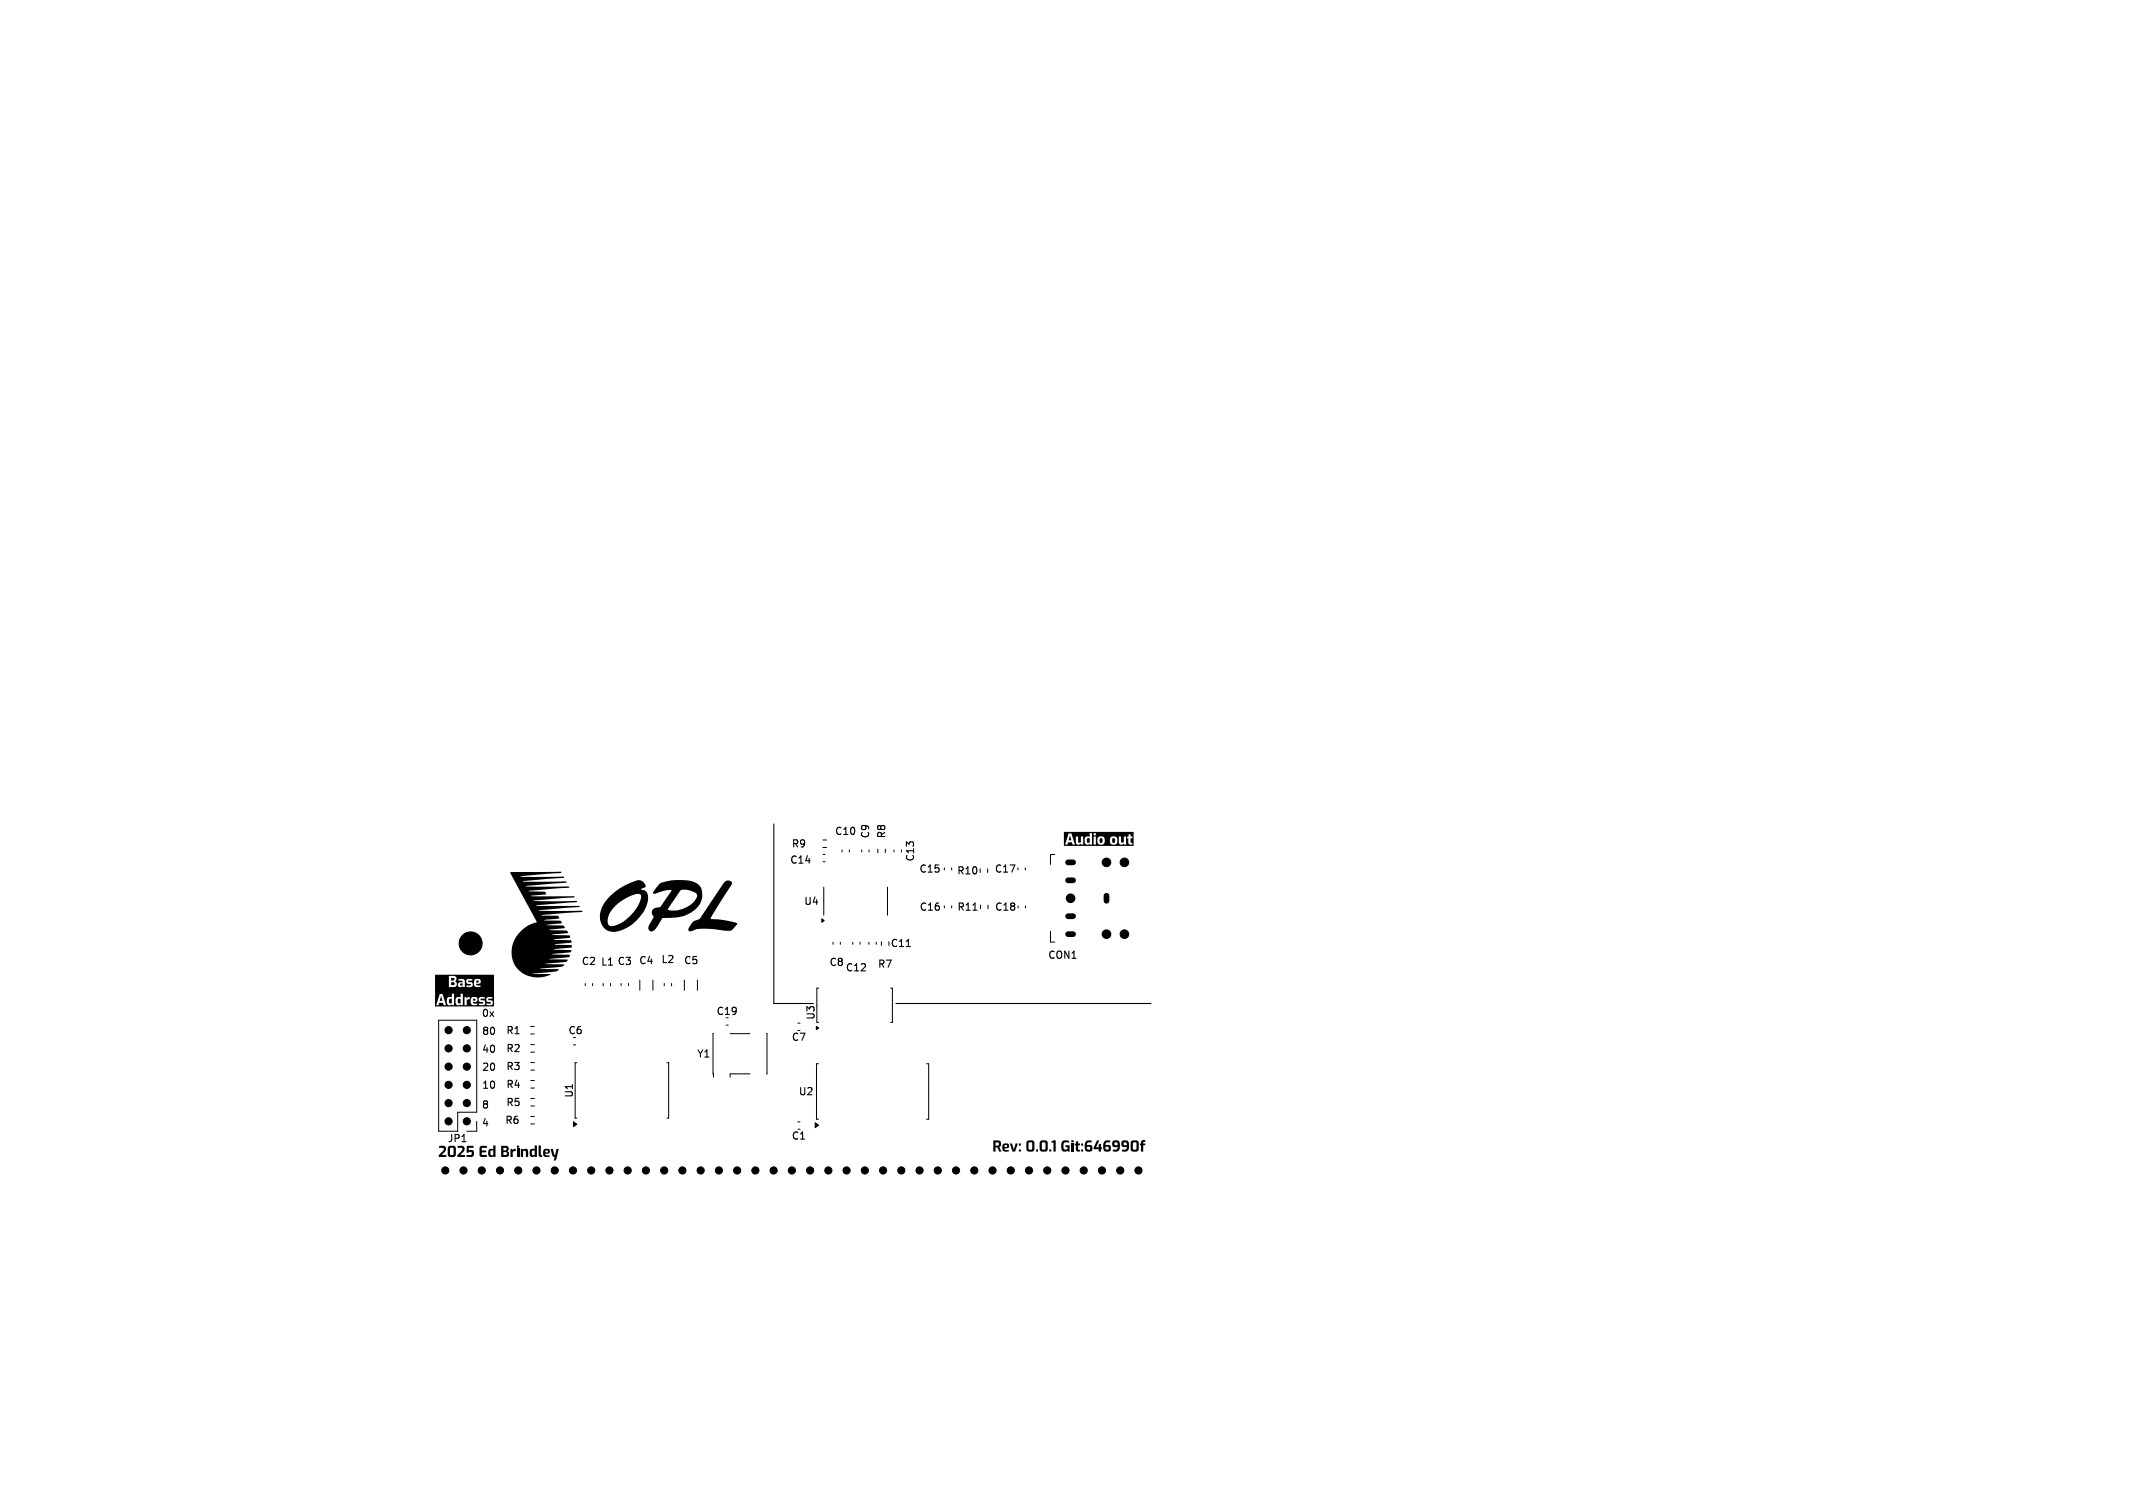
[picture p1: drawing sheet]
<svg xmlns="http://www.w3.org/2000/svg" width="297mm" height="210mm" viewBox="0 0 297 210" stroke-linecap="round" stroke-linejoin="round" font-family="sans-serif">
<defs><g id="words">
<g font-size="1.4">
<text x="110.1" y="118.2">R9</text>
<text x="116.2" y="116.5">C10</text>
<text x="121.2" y="116.9" transform="rotate(-90 121.2 116.9)">C9</text>
<text x="123.5" y="116.9" transform="rotate(-90 123.5 116.9)">R8</text>
<text x="109.9" y="120.5">C14</text>
<text x="127.5" y="120.1" transform="rotate(-90 127.5 120.1)">C13</text>
<text x="127.9" y="121.7">C15</text>
<text x="133.2" y="122">R10</text>
<text x="138.4" y="121.7">C17</text>
<text x="111.9" y="126.2">U4</text>
<text x="128" y="127">C16</text>
<text x="133.2" y="127">R11</text>
<text x="138.5" y="127">C18</text>
<text x="80.9" y="134.6">C2 L1 C3</text>
<text x="88.9" y="134.5">C4</text>
<text x="92" y="134.3">L2</text>
<text x="95.1" y="134.5">C5</text>
<text x="115.4" y="134.7">C8</text>
<text x="117.7" y="135.5">C12</text>
<text x="122.1" y="135">R7</text>
<text x="123.9" y="132.1">C11</text>
<text x="145.9" y="133.7">CON1</text>
<text x="67" y="141.8">0x</text>
<text x="99.7" y="141.5">C19</text>
<text x="113.6" y="142.1" transform="rotate(-90 113.6 142.1)">U3</text>
<text x="67" y="144.3">80</text>
<text x="67" y="149.3">20</text>
<text x="67" y="146.8">40</text>
<text x="70.4" y="149.2">R3</text>
<text x="70.4" y="144.2">R1</text>
<text x="70.4" y="146.7">R2</text>
<text x="79" y="144.2">C6</text>
<text x="97" y="147.5">Y1</text>
<text x="110.1" y="145.2">C7</text>
<text x="67" y="154.6">8</text>
<text x="67" y="151.8">10</text>
<text x="70.4" y="154.2">R5</text>
<text x="70.4" y="151.7">R4</text>
<text x="80" y="153" transform="rotate(-90 80 153)">U1</text>
<text x="111.1" y="152.7">U2</text>
<text x="62.2" y="159.3">JP1</text>
<text x="67" y="157.1">4</text>
<text x="70.2" y="156.7">R6</text>
<text x="110.1" y="158.9">C1</text>
</g>
</g></defs>
<path d="M107.8 114.8v25h5.4M124.7 139.8h35.5M126.2 131.8h.6M135.5 126.8h.5M64.3 159h.6" fill="none" stroke="#000" stroke-width=".15"/>
<g fill="#000">
<path d="M149 116.3l.2 .7h-.4zM151.4 116.8h.3v.5a.28 .28 0 0 1-.4 0 .28 .28 0 0 1 0-.4zM153.2 116.8v-.1a.32 .32 0 0 1 .3 .4 .32 .32 0 0 1-.3 .3l-.1-.2zM154.9 116.8l.1-.1a.32 .32 0 0 1 .3 .4 .32 .32 0 0 1-.3 .3l-.1-.2zM148.1 115.9h9.7v1.9h-9.7v-.2h.5l.1-.3h.6l.1 .3h.3l-.1-.3h.2a.39 .39 0 0 0 .3 .4 .39 .39 0 0 0 .4-.2l.1 .1h.2v-.5h.2a.43 .43 0 0 0 .2 .5 .43 .43 0 0 0 .5-.1l.1 .1h.8v-.5h.2a.52 .52 0 0 0 .5 .5 .52 .52 0 0 0 .5-.5h.7a.52 .52 0 0 0 .4 .5 .52 .52 0 0 0 .7-.3h.2a.39 .39 0 0 0 .3 .4 .39 .39 0 0 0 .4-.2v.1h.3v-1.1h.1v.2h.2v.5a.38 .38 0 0 0 .2 .4 .38 .38 0 0 0 .4 0v-.2l-.3-.1v-.6h.3v-.2h-.3v-.3h-.2l-.1 .3h-.6l-.1 .8a.2 .2 0 0 1-.2 .1 .2 .2 0 0 1-.1-.2v-.7h-.3v.8h-.2a.55 .55 0 0 0-.4-.8 .55 .55 0 0 0-.7 .6h-.7a.52 .52 0 0 0-.5-.6 .52 .52 0 0 0-.5 .6h-.2v-.6h-.3v1.1h-.3v-1.5h.3v.2h.3v-.3h-.9v.5a.47 .47 0 0 0-.5 0 .47 .47 0 0 0-.2 .6h-.2v-.6h-.3v.8a.2 .2 0 0 1-.3 .1 .2 .2 0 0 1-.1-.2v-.7h-.3v.8h-.2l-.4-1.2h-.4l-.5 1.5h-.2zM61.4 138.7l.2 .7h-.4zM62.6 139.1h.3v.6a.28 .28 0 0 1-.4 0 .28 .28 0 0 1 0-.4zM62.8 136.2h.3a.18 .18 0 0 1 .2 .2 .18 .18 0 0 1-.2 .1h-.3zM62.8 136.8h.5v.3l-.5 .1zM63.8 139.1h.3v.6a.28 .28 0 0 1-.3 0 .28 .28 0 0 1-.1-.4zM64.1 137l.3-.1v.3h-.3zM65.9 139.1a.16 .16 0 0 1 .3 0 .16 .16 0 0 1-.1 .2h-.3z"/>
<path d="M66.3 136.6h.1a.16 .16 0 0 1 .2 0 .16 .16 0 0 1-.1 .2h-.2zM71 121.5l6.4-.1a.71 .71 0 0 1 .8 .1l-.1 .1-5.6 .5h6v.1v.1l-5.7 .4 6.1 .1v.1h-.1l-5.6 .5 6 .1 .1 .1h-.1l-5.6 .5 2.3 .1 .2 .3-2.1 .3h6v.1l-5.7 .6h5.9l.2 .1-5.7 .5 6 .1v.1l-5.5 .4-.1 .1h5.9l.1 .2-5.7 .5h2a.37 .37 0 0 1 .5 .4l-2.1 .2 2.3 .1 .1 .4-2.1 .2 1.7 .1a.68 .68 0 0 1 .9 .3l-2.2 .3 1.9 .1a.51 .51 0 0 1 .7 .2l-.1 .1-2.2 .3 2.5 .1 .1 .3-2.3 .3h2.4l.1 .3a.25 .25 0 0 1-.4 .1l-2 .2 2.4 .1a.32 .32 0 0 1-.1 .4 .32 .32 0 0 1-.4 0l-2 .2 2.4 .1 .1 .1a.33 .33 0 0 1-.5 .3l-2.2 .2 2.4 .1v.1a.32 .32 0 0 1-.4 .2l-2.4 .3h2.6l-.2 .3-3 .3 2.6 .1a.56 .56 0 0 1-.7 .4l-2.6 .2 2.6 .1-.1 .2a11 11 0 0 1-3.1 .3l-.5 .1 2.6 .1a3.8 3.8 0 0 1-5.4-2.1 4.3 4.3 0 0 1 3.4-5.2zM84.9 124.8l1.1-.9 1.2-.7a3.5 3.5 0 0 1 2-.6 .85 .85 0 0 1 .7 .9l-.7 .4a1.13 1.13 0 0 1 1 1.5 5.8 5.8 0 0 1-4.8 4.4 1.79 1.79 0 0 1-1.8-1.5h1a.67 .67 0 0 0 1 .6 5.8 5.8 0 0 0 3.7-4.1 .48 .48 0 0 0-.8-.3 5.4 5.4 0 0 0-3.9 3.4v.4h-1a3.3 3.3 0 0 1 .3-2.1zM91.9 123.1l.7-.3a7.9 7.9 0 0 1 4.2 .1 1.97 1.97 0 0 1 .9 2.4 3.9 3.9 0 0 1-2.7 2.3l-1.1 .2h-1.6l-.6 1a1.16 1.16 0 0 1-1.2 .9 .82 .82 0 0 1 .1-1.3l.3-.4a.34 .34 0 0 0 .1-.3 .34 .34 0 0 0-.2-.3v-.3l.1-.5 2.1 .1a3.5 3.5 0 0 0 4.1-2 1.7 1.7 0 0 0-1.6-.8h-.1a.82 .82 0 0 0-1 .6l-1.4 2.1h-2.1l.3-.1a1.22 1.22 0 0 0 1.2-.9l1.1-1.6a4.3 4.3 0 0 0-2.3 .5h-.2l-.1-.2zM100.9 122.8a.67 .67 0 0 1 1 .2l-3 4.9a.66 .66 0 0 0 .8 .1l2.2 .4a.84 .84 0 0 1 .8 .2 1.82 1.82 0 0 1-1.2 1l-1.1-.1a7.2 7.2 0 0 0-4.3 .2 .31 .31 0 0 1-.3-.2 .31 .31 0 0 1 .2-.4 1.85 1.85 0 0 1 1.4-1.1zM62.4 159.7l.3-.1h.4a.36 .36 0 0 1 .4 .4v.7a.36 .36 0 0 1-.4 .4h-.3a.37 .37 0 0 1-.5-.4v-.7h.4v.8h.3l.2-.1-.1-.8-.3-.1-.1 .2h-.4zM60.6 135.7h8.2v4.5h-8.2v-.2h.5l.1-.3h.5l.1 .3h.3l-.2-.6h.3a.43 .43 0 0 0 .2 .5 .43 .43 0 0 0 .5 0l.1 .1h.2v-.6h.2a.43 .43 0 0 0 .2 .5 .43 .43 0 0 0 .5 0l.1 .1h.2v-1.1h.3v1.1h.3v-.6h.5a.51 .51 0 0 0 .2 .5 .51 .51 0 0 0 .6 .1l.2-.1v-.1l-.6-.1-.1-.2h.3a.3 .3 0 0 0 .4-.3h.1a.35 .35 0 0 0 .6 .3l.1 .1v.1l-.6 .1v.1l.2 .1a.44 .44 0 0 0 .4 0 .44 .44 0 0 0 .3-.4 .39 .39 0 0 0-.6-.3l-.1-.1h.8v.1a.41 .41 0 0 0 .6 .3v.2h-.6v.1l.3 .1a.4 .4 0 0 0 .6-.4 .4 .4 0 0 0-.6-.3v-.2h.6a.34 .34 0 0 0-.6-.3 .3 .3 0 0 0-.3 .4h-.8l.1-.1h.5a.33 .33 0 0 0-.5-.3 .3 .3 0 0 0-.4 .4l-.1-.1a.5 .5 0 0 0-.6-.2 .5 .5 0 0 0-.4 .5h-.5l.1-.2h.3v-.3h-.2l-.2 .1-.1-.1h-.5v-.5h-.3v.5a.47 .47 0 0 0-.5 0 .47 .47 0 0 0-.2 .5h-.2v-1h-.3v.5a.47 .47 0 0 0-.5 0 .47 .47 0 0 0-.2 .5h-.3l-.3-1h-.4l-.5 1.6h-.1v-3.5h1.9v1h.7a.35 .35 0 0 0 .4-.4h.2a.37 .37 0 0 0 .2 .4 .37 .37 0 0 0 .4-.2l.1 .2h.2v-.8h.2a.35 .35 0 0 0 .5 .3l.2 .1-.1 .1h-.6v.2l.2 .1a.44 .44 0 0 0 .5 0 .44 .44 0 0 0 .2-.4v-.2h.2a.51 .51 0 0 0 .2 .5 .51 .51 0 0 0 .5 .1l.2-.1v-.2l-.6-.1v-.1h.3a.38 .38 0 0 0 .3-.5 .38 .38 0 0 0-.5-.2 .43 .43 0 0 0-.4 .6l-.8-.2v-.1h.6a.33 .33 0 0 0-.5-.3 .3 .3 0 0 0-.4 .4l-.2-.1a.53 .53 0 0 0-.8-.2l-.1 .2h.5l.1 .2h-.4l-.2 .3h-.2v-.3l-.3-.1a.4 .4 0 0 0 .2-.5 .4 .4 0 0 0-.4-.3h-.6v.6h-1.9zM69.8 159.6h.6a.4 .4 0 0 1 .4 .2 .4 .4 0 0 1-.2 .5 .42 .42 0 0 1 .3 .5 .42 .42 0 0 1-.5 .3h-.6v-.3h.7l.1-.2-.1-.1-.4-.1v.4h-.3v-.6h.7a.19 .19 0 0 0 0-.2 .19 .19 0 0 0-.1-.2h-.3v.4h-.3zM72 159.5h.3v.3h-.3zM75.8 160.1v-.1a.46 .46 0 0 1 .5 0 .46 .46 0 0 1 .3 .4 .29 .29 0 0 1-.4 .3h-.3l.1 .1 .5 .1v.2a.59 .59 0 0 1-.9-.4v-.2h.7a.2 .2 0 0 0-.2-.3 .2 .2 0 0 0-.2 .3h-.3zM138.3 158.8h.7a.5 .5 0 0 1 .4 .4 .5 .5 0 0 1-.2 .5l.2 .7h-.3l-.2-.6h-.3v.6h-.3v-.9h.7l.1-.2-.1-.2h-.4v.4h-.3zM139.7 159.3h.1a.46 .46 0 0 1 .4-.1 .46 .46 0 0 1 .3 .4 .29 .29 0 0 1-.3 .3h-.3v.2l.6 .1v.1a.59 .59 0 0 1-.9-.3v-.3h.6a.2 .2 0 0 0-.2-.3 .2 .2 0 0 0-.1 .3h-.3z"/>
<path d="M141.9 159.2l.2 .1v.2h-.2zM143 158.9l.2-.1h.4a.36 .36 0 0 1 .4 .4v.8a.36 .36 0 0 1-.4 .4h-.3a.37 .37 0 0 1-.4-.4v-.7h.3l.1 .8h.3l.1-.2v-.7l-.4-.1-.1 .2h-.3zM144.8 158.9l.3-.1h.4a.36 .36 0 0 1 .4 .4v.8a.36 .36 0 0 1-.4 .4h-.3a.37 .37 0 0 1-.4-.4v-.7h.3v.8h.4l.1-.2v-.7l-.4-.1-.1 .2h-.3zM149.2 158.8h.3v.3h-.3zM150.6 159.2l.2 .1v.2h-.3zM151.2 158.9l.3-.1h.5v.3l-.6 .1-.1 .3 .1-.1a.49 .49 0 0 1 .7 .5 .49 .49 0 0 1-.6 .5 .51 .51 0 0 1-.5-.7h.3a.25 .25 0 0 0 .2 .4 .25 .25 0 0 0 .3-.3l-.1-.1h-.7l.1-.5zM153.8 158.9l.3-.1h.5v.3l-.6 .1-.1 .3 .1-.1a.49 .49 0 0 1 .7 .5 .49 .49 0 0 1-.6 .5 .51 .51 0 0 1-.5-.7h.3a.25 .25 0 0 0 .2 .4 .25 .25 0 0 0 .3-.3l-.2-.1h-.6v-.5zM155 158.9l.1-.1a.61 .61 0 0 1 .7 .1 .61 .61 0 0 1 .1 .7 .68 .68 0 0 1-.2 .7 .68 .68 0 0 1-.7 0v-.2l.6-.1v-.3h-.1a.45 .45 0 0 1-.5 0 .45 .45 0 0 1-.1-.5h.3l.1 .3h.3a.26 .26 0 0 0-.1-.4 .26 .26 0 0 0-.3 .1h-.3zM156.2 158.9l.1-.1a.61 .61 0 0 1 .7 .1 .61 .61 0 0 1 .2 .7 .68 .68 0 0 1-.2 .7 .68 .68 0 0 1-.8 0v-.2l.6-.1 .1-.3h-.1a.45 .45 0 0 1-.5 0 .45 .45 0 0 1-.2-.5h.4v.3h.4a.26 .26 0 0 0-.1-.4 .26 .26 0 0 0-.3 .1h-.4zM157.5 158.9l.3-.1h.4a.36 .36 0 0 1 .4 .4v.8a.36 .36 0 0 1-.4 .4h-.4a.37 .37 0 0 1-.4-.4v-.7h.3l.1 .8h.3l.1-.2v-.7l-.3-.1-.2 .2h-.3zM61.1 159.6a.68 .68 0 0 1 1 .2 .66 .66 0 0 1-.2 .7l-.4 .3h.7v.3h-1.1v-.2l.7-.8a.19 .19 0 0 0 0-.2 .19 .19 0 0 0-.2 0h-.5zM63.7 159.6a.68 .68 0 0 1 1 .2 .66 .66 0 0 1-.3 .7l-.3 .3h.6v.3h-1v-.2l.7-.8a.19 .19 0 0 0 0-.2 .19 .19 0 0 0-.2 0h-.5z"/>
<path d="M65 159.6h.9v.2h-.6v.4h.1a.45 .45 0 0 1 .5 0 .45 .45 0 0 1 .1 .5 .41 .41 0 0 1-.5 .4h-.6v-.2h.6a.24 .24 0 0 0 .2-.4 .24 .24 0 0 0-.4 0h-.3zM66.9 159.6h.9v.3h-.6l-.1 .1v.2h.6v.3h-.6v.3h.7v.3h-.2a.6 .6 0 0 1-.8-.2v-1zM68.1 160.1l.2-.1h.4v-.5h.3v1.6h-.3v-.1a.43 .43 0 0 1-.6 .1 .43 .43 0 0 1-.1-.5h.3a.24 .24 0 0 0 .1 .3 .24 .24 0 0 0 .3-.1v-.5l-.1-.1a.24 .24 0 0 0-.3 .1 .24 .24 0 0 0 0 .3h-.3zM71.1 160h.2l.1 .2 .2-.2h.2v.3l-.4 .1v.7h-.3zM72 160h.3v1.1h-.3zM72.5 160h.3v.1a.39 .39 0 0 1 .5-.1 .39 .39 0 0 1 .2 .4v.7h-.3v-.7a.21 .21 0 0 0-.1-.2 .21 .21 0 0 0-.3 .1v.8h-.3zM73.9 160.1l.2-.1h.3v-.5h.4v1.6h-.3l-.1-.1a.43 .43 0 0 1-.5 .1 .43 .43 0 0 1-.2-.5h.3a.24 .24 0 0 0 .1 .3 .24 .24 0 0 0 .3-.1v-.5v-.1a.24 .24 0 0 0-.3 .1 .24 .24 0 0 0-.1 .3h-.3zM75 159.5h.3v1.3l.2 .1v.2a.36 .36 0 0 1-.5-.3zM76.7 160h.3l.2 .8 .1 .1 .2-.9h.3l-.4 1.6h-.3l.1-.5-.3-.2zM140.6 159.2h.3l.3 .9 .2-.9h.3l-.4 1.2h-.3zM141.9 160.1h.2v.3h-.2zM144.3 160.1h.2v.3h-.2z"/>
<path d="M146.1 160.1h.3v.3h-.3zM146.4 158.9l.6-.1v1.6h-.3v-1.3h-.3zM147.9 159a.93 .93 0 0 1 1-.1v.2a.54 .54 0 0 0-.8 .2 .67 .67 0 0 0 .2 .8h.3v-.4h-.2v-.2h.5v.9h-.2v-.1a.57 .57 0 0 1-.8 0 .57 .57 0 0 1-.1-.7zM149.2 159.2h.3v1.2h-.3zM149.9 158.9h.2v.3h.3v.3h-.3v.5l.3 .1v.3h-.2a.32 .32 0 0 1-.4-.4v-.5h-.2v-.2l.2-.1zM150.6 160.1h.2v.3h-.3zM152.7 158.8h.4l-.5 1h.4v-.5h.3v.5h.2v.2h-.2v.4h-.3v-.4h-.7l-.1-.1zM159 158.8h.5v.2l-.3 .1v.1h.3v.3h-.3v.9h-.3v-.9h-.2v-.2l.2-.1z"/>
</g>
<g fill="none" stroke="#000" stroke-width=".14">
<path d="M114.6 117h.5M114.6 118h.5M114.6 119h.3M117.2 118.4v.2M118.3 118.4v.2M120 118.4v.2M121 118.4v.2M122.2 118.2v.6M123.3 118.2v.6M124.5 118.4v.2M125.5 118.4v.2M146.9 119h-.6v1.4"/>
<path d="M81.5 137v.3M82.5 137v.3M84 137v.3M85 137v.3M86.5 137v.3M87.5 137v.3M89.1 136.5v1.4M90.9 136.5v1.4M92.5 137v.3M93.5 137v.3M95.3 136.5v1.4M97.1 136.5v1.4"/>
<path d="M114 137.6h-.3v4.8M114.6 120h.3M114.7 123.6v3.9M116 131.2v.3M117 131.2v.3M118.7 131.2v.3M119.8 131.2v.3M121 131.2v.3M122 131.2v.3M122.7 131.2v.5M123.6 123.6v3.9M124 137.6h.3v4.8h-.3"/>
<path d="M131.5 120.9v.2M131.5 126.2v.2M132.5 120.9v.2M132.5 126.2v.2M136.5 121v.5M136.5 126v.6M137.5 121v.5M137.6 126v.6M141.7 120.9v.2M141.8 126.2v.2M142.8 120.9v.2M142.8 126.2v.2"/>
<path d="M146.3 129.7v1.5h.6M61.1 142.1h5.3v12.8h-2.7v2.6h-2.6zM66.4 156.2v1.3h-1.4M73.9 142.9h.5M73.9 144h.5M73.9 148h.5M73.9 155.5h.5M73.9 156.5h.5M73.9 153h.5M73.9 154h.5M73.9 149h.5M73.9 145.5h.5"/>
<path d="M73.9 146.5h.5M73.9 150.5h.5M73.9 151.5h.5M79.9 145.5h.2M80.3 148h-.2v7.7h.2M92.9 148h.2v7.7h-.2M99.3 144v6M101.1 142.8h.3M101.7 144h2.7M104.4 149.6h-2.7v.4M106.7 144v5.6M111.1 156.2h.3"/>
<path d="M111.1 157.3h.3M111.1 142.5h.3M111.1 143.5h.3M114 148.1h-.3v7.8h.3M129 148.1h.3v7.8h-.3"/>
</g>
<g fill="#000" stroke="#000" stroke-width=".14">
<path d="M114.4 128l.4 .2-.4 .2zM79.8 156.2l.5 .4-.5 .3zM113.5 156.4l.5 .3-.5 .3zM113.7 142.9l.3 .3-.3 .2z"/>
<circle cx="65.5" cy="131.4" r="1.6"/>
<circle cx="149.1" cy="125.1" r=".6"/>
<circle cx="154.1" cy="120.1" r=".6"/>
<circle cx="154.1" cy="130.1" r=".6"/>
<circle cx="156.6" cy="130.1" r=".6"/>
<circle cx="156.6" cy="120.1" r=".6"/>
<circle cx="62.5" cy="146" r=".5"/>
<circle cx="62.5" cy="156.2" r=".5"/>
<circle cx="62.5" cy="143.5" r=".5"/>
<circle cx="62.5" cy="151.1" r=".5"/>
<circle cx="62.5" cy="153.6" r=".5"/>
<circle cx="62.5" cy="148.5" r=".5"/>
<circle cx="65" cy="151.1" r=".5"/>
<circle cx="65" cy="156.2" r=".5"/>
<circle cx="65" cy="143.5" r=".5"/>
<circle cx="65" cy="146" r=".5"/>
<circle cx="65" cy="153.6" r=".5"/>
<circle cx="65" cy="148.5" r=".5"/>
<circle cx="62" cy="163" r=".5"/>
<circle cx="64.5" cy="163" r=".5"/>
<circle cx="67.1" cy="163" r=".5"/>
<circle cx="69.6" cy="163" r=".5"/>
<circle cx="72.2" cy="163" r=".5"/>
<circle cx="74.7" cy="163" r=".5"/>
<circle cx="77.2" cy="163" r=".5"/>
<circle cx="79.8" cy="163" r=".5"/>
<circle cx="82.3" cy="163" r=".5"/>
<circle cx="84.9" cy="163" r=".5"/>
<circle cx="87.4" cy="163" r=".5"/>
<circle cx="89.9" cy="163" r=".5"/>
<circle cx="92.5" cy="163" r=".5"/>
<circle cx="95" cy="163" r=".5"/>
<circle cx="97.6" cy="163" r=".5"/>
<circle cx="100.1" cy="163" r=".5"/>
<circle cx="102.6" cy="163" r=".5"/>
<circle cx="105.2" cy="163" r=".5"/>
<circle cx="107.7" cy="163" r=".5"/>
<circle cx="110.3" cy="163" r=".5"/>
<circle cx="112.8" cy="163" r=".5"/>
<circle cx="115.3" cy="163" r=".5"/>
<circle cx="117.9" cy="163" r=".5"/>
<circle cx="120.4" cy="163" r=".5"/>
<circle cx="123" cy="163" r=".5"/>
<circle cx="125.5" cy="163" r=".5"/>
<circle cx="128" cy="163" r=".5"/>
<circle cx="130.6" cy="163" r=".5"/>
<circle cx="133.1" cy="163" r=".5"/>
<circle cx="135.7" cy="163" r=".5"/>
<circle cx="138.2" cy="163" r=".5"/>
<circle cx="140.7" cy="163" r=".5"/>
<circle cx="143.3" cy="163" r=".5"/>
<circle cx="145.8" cy="163" r=".5"/>
<circle cx="148.4" cy="163" r=".5"/>
<circle cx="150.9" cy="163" r=".5"/>
<circle cx="153.4" cy="163" r=".5"/>
<circle cx="156" cy="163" r=".5"/>
<circle cx="158.5" cy="163" r=".5"/>
</g>
<path d="M148.7 130.1h.7M148.7 127.6h.7M148.7 120.1h.7M148.7 122.6h.7M154.1 124.7v.7" fill="none" stroke="#000" stroke-width=".8"/>
<use href="#words"/>
</svg>
